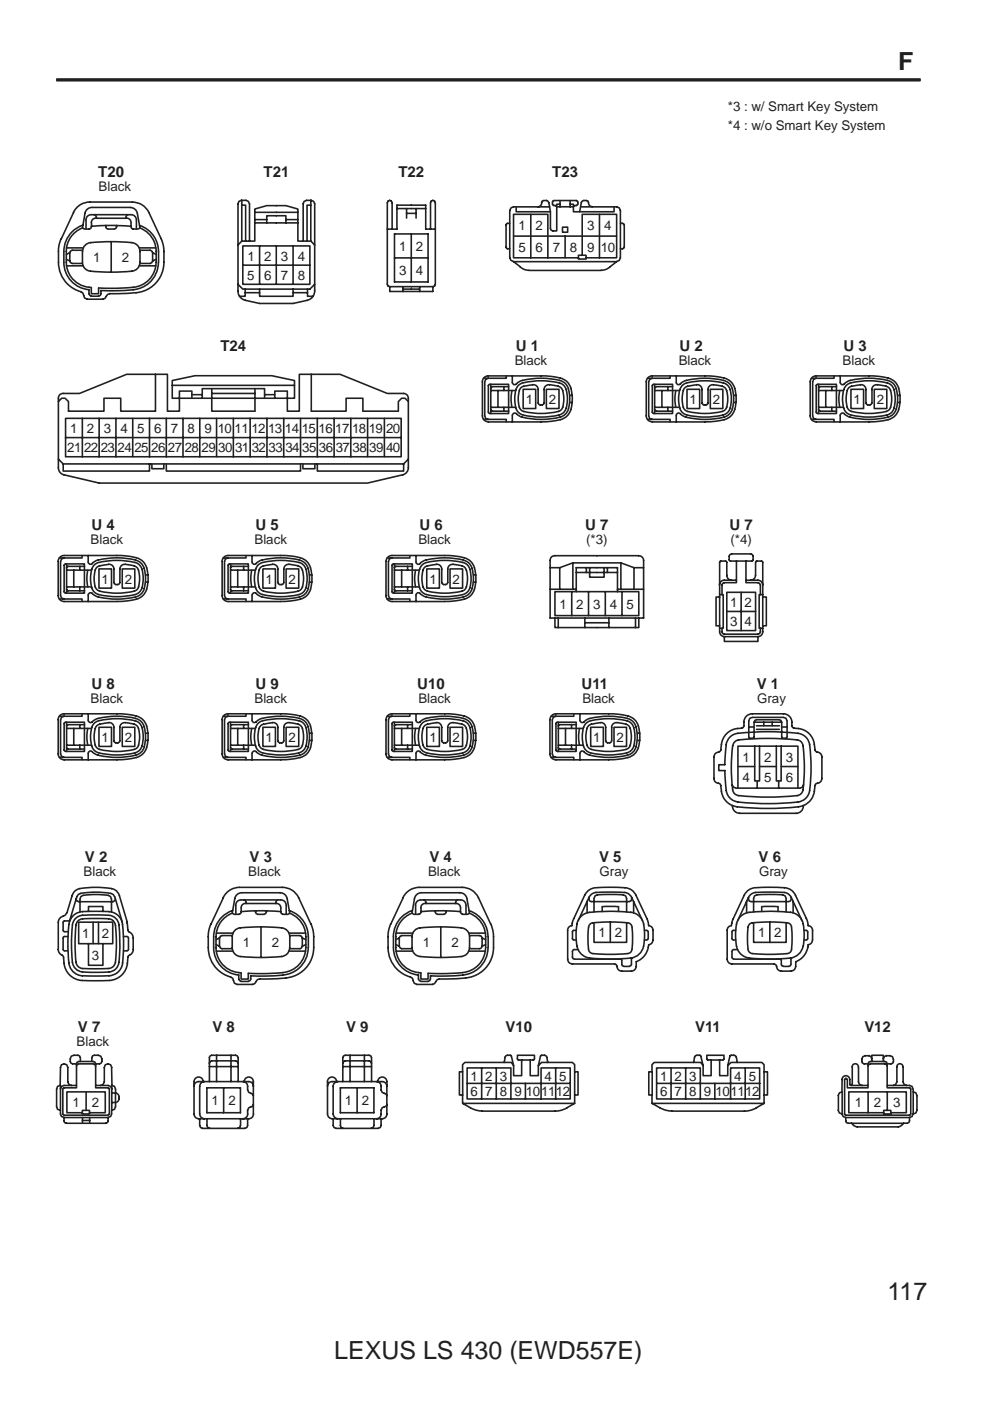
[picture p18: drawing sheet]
<svg xmlns="http://www.w3.org/2000/svg" width="210mm" height="297mm" viewBox="0 0 210 297" stroke-linecap="round" stroke-linejoin="round" font-family="sans-serif">
<defs><g id="words">
<g font-size="5.3" fill="#231f20">
<text x="190.4" y="14.9">F</text>
<text x="188.2" y="275.7">117</text>
<text x="70.9" y="288.2">LEXUS LS 430 (EWD557E)</text>
</g>
<g font-size="3.2" fill="#231f20">
<text x="20.8" y="37.5">T20</text>
<text x="55.9" y="37.5">T21</text>
<text x="84.5" y="37.5">T22</text>
<text x="117.1" y="37.5">T23</text>
<text x="46.7" y="74.4">T24</text>
<text x="109.3" y="74.4">U 1</text>
<text x="144.1" y="74.4">U 2</text>
<text x="178.9" y="74.4">U 3</text>
<text x="19.4" y="112.4">U 4</text>
<text x="54.2" y="112.4">U 5</text>
<text x="88.9" y="112.4">U 6</text>
<text x="124.1" y="112.4">U 7</text>
<text x="154.7" y="112.4">U 7</text>
<text x="19.4" y="146">U 8</text>
<text x="54.2" y="146">U 9</text>
<text x="88.5" y="146">U10</text>
<text x="123.3" y="146">U11</text>
<text x="160.4" y="146">V 1</text>
<text x="18" y="182.8">V 2</text>
<text x="52.9" y="182.8">V 3</text>
<text x="91" y="182.8">V 4</text>
<text x="127" y="182.8">V 5</text>
<text x="160.8" y="182.8">V 6</text>
<text x="16.5" y="218.7">V 7</text>
<text x="45.1" y="218.7">V 8</text>
<text x="73.4" y="218.7">V 9</text>
<text x="107.2" y="218.7">V10</text>
<text x="147.4" y="218.7">V11</text>
<text x="183.3" y="218.7">V12</text>
</g>
<g font-size="2.8" fill="#231f20">
<text x="154.3" y="23.6">*3 : w/ Smart Key System</text>
<text x="154.3" y="27.5">*4 : w/o Smart Key System</text>
<text x="20.9" y="40.5">Black</text>
<text x="84.6" y="53.2">1</text>
<text x="88.2" y="53.2">2</text>
<text x="109.9" y="48.8">1</text>
<text x="109.9" y="53.4">5</text>
<text x="113.6" y="48.8">2</text>
<text x="113.6" y="53.4">6</text>
<text x="117.2" y="53.4">7</text>
<text x="120.8" y="53.4">8</text>
<text x="124.5" y="48.8">3</text>
<text x="124.5" y="53.4">9 10</text>
<text x="128.1" y="48.8">4</text>
<text x="19.7" y="55.6">1</text>
<text x="25.8" y="55.6">2</text>
<text x="52.4" y="59.3">5</text>
<text x="52.4" y="55.3">1</text>
<text x="56" y="59.3">6</text>
<text x="56" y="55.3">2</text>
<text x="59.6" y="59.3">7</text>
<text x="59.6" y="55.3">3</text>
<text x="63.1" y="59.3">8</text>
<text x="63.1" y="55.3">4</text>
<text x="84.6" y="58.3">3</text>
<text x="88.2" y="58.3">4</text>
<text x="109.1" y="77.4">Black</text>
<text x="143.9" y="77.4">Black</text>
<text x="178.7" y="77.4">Black</text>
<text x="111.5" y="85.7">1</text>
<text x="116.4" y="85.7">2</text>
<text x="146.2" y="85.7">1</text>
<text x="151.1" y="85.7">2</text>
<text x="181" y="85.7">1</text>
<text x="185.9" y="85.7">2</text>
<text x="14.3" y="95.9">21</text>
<text x="14.9" y="91.8">1</text>
<text x="17.8" y="95.9">22</text>
<text x="18.4" y="91.8">2</text>
<text x="21.4" y="95.9">23</text>
<text x="22" y="91.8">3</text>
<text x="24.9" y="95.9">24</text>
<text x="25.5" y="91.8">4</text>
<text x="28.5" y="95.9">25</text>
<text x="29.1" y="91.8">5</text>
<text x="32" y="95.9">26</text>
<text x="32.7" y="91.8">6</text>
<text x="35.6" y="95.9">27</text>
<text x="36.2" y="91.8">7</text>
<text x="39.2" y="95.9">28</text>
<text x="39.8" y="91.8">8</text>
<text x="42.7" y="95.9">29</text>
<text x="43.3" y="91.8">9</text>
<text x="46.2" y="91.8">10</text>
<text x="46.3" y="95.9">30</text>
<text x="49.7" y="91.8">11</text>
<text x="49.8" y="95.9">31</text>
<text x="53.3" y="91.8">12</text>
<text x="53.4" y="95.9">32</text>
<text x="56.9" y="91.8">13</text>
<text x="57" y="95.9">33</text>
<text x="60.4" y="91.8">14</text>
<text x="60.5" y="95.9">34</text>
<text x="64" y="91.8">15</text>
<text x="64.1" y="95.9">35</text>
<text x="67.5" y="91.8">16</text>
<text x="67.6" y="95.9">36</text>
<text x="71.1" y="91.8">17</text>
<text x="71.2" y="95.9">37</text>
<text x="74.6" y="91.8">18</text>
<text x="74.7" y="95.9">38</text>
<text x="78.2" y="91.8">19</text>
<text x="78.3" y="95.9">39</text>
<text x="81.9" y="95.9">40</text>
<text x="81.9" y="91.8">20</text>
<text x="19.2" y="115.4">Black</text>
<text x="54" y="115.4">Black</text>
<text x="88.7" y="115.4">Black</text>
<text x="124.3" y="115.4">(*3)</text>
<text x="154.9" y="115.4">(*4)</text>
<text x="21.5" y="123.8">1</text>
<text x="26.4" y="123.8">2</text>
<text x="56.3" y="123.8">1</text>
<text x="61.2" y="123.8">2</text>
<text x="91" y="123.8">1</text>
<text x="96" y="123.8">2</text>
<text x="118.6" y="129.1">1</text>
<text x="122.2" y="129.1">2</text>
<text x="125.7" y="129.1">3</text>
<text x="129.3" y="129.1">4</text>
<text x="132.9" y="129.1">5</text>
<text x="154.8" y="128.7">1</text>
<text x="157.9" y="128.7">2</text>
<text x="154.8" y="132.8">3 4</text>
<text x="19.2" y="149">Black</text>
<text x="54" y="149">Black</text>
<text x="88.7" y="149">Black</text>
<text x="123.5" y="149">Black</text>
<text x="160.5" y="149">Gray</text>
<text x="21.5" y="157.3">1</text>
<text x="26.4" y="157.3">2</text>
<text x="56.3" y="157.3">1</text>
<text x="61.2" y="157.3">2</text>
<text x="91" y="157.3">1</text>
<text x="96" y="157.3">2</text>
<text x="125.8" y="157.3">1</text>
<text x="130.7" y="157.3">2</text>
<text x="157.4" y="161.5">1</text>
<text x="162" y="161.5">2</text>
<text x="166.6" y="161.5">3</text>
<text x="157.4" y="165.9">4</text>
<text x="162" y="165.9">5</text>
<text x="166.6" y="165.9">6</text>
<text x="17.7" y="185.8">Black</text>
<text x="52.6" y="185.8">Black</text>
<text x="90.8" y="185.8">Black</text>
<text x="127.1" y="185.8">Gray</text>
<text x="160.9" y="185.8">Gray</text>
<text x="17.4" y="198.9">1</text>
<text x="19.5" y="203.5">3</text>
<text x="21.6" y="198.9">2</text>
<text x="51.5" y="200.9">1</text>
<text x="57.6" y="200.9">2</text>
<text x="89.6" y="200.9">1</text>
<text x="95.7" y="200.9">2</text>
<text x="126.9" y="198.7">1 2</text>
<text x="160.7" y="198.7">1 2</text>
<text x="16.2" y="221.7">Black</text>
<text x="99.8" y="229.2">1</text>
<text x="99.8" y="232.5">6 7 8 9 101112</text>
<text x="102.9" y="229.2">2</text>
<text x="106" y="229.2">3</text>
<text x="115.5" y="229.2">4</text>
<text x="118.6" y="229.2">5</text>
<text x="139.9" y="229.2">1</text>
<text x="139.9" y="232.5">6 7 8 9 101112</text>
<text x="143" y="229.2">2</text>
<text x="146.1" y="229.2">3</text>
<text x="155.7" y="229.2">4</text>
<text x="158.8" y="229.2">5</text>
<text x="15.4" y="234.8">1</text>
<text x="19.5" y="234.8">2</text>
<text x="44.9" y="234.4">1</text>
<text x="48.4" y="234.4">2</text>
<text x="73.1" y="234.4">1</text>
<text x="76.7" y="234.4">2</text>
<text x="181.2" y="234.8">1</text>
<text x="185.3" y="234.8">2</text>
<text x="189.4" y="234.8">3</text>
</g>
</g></defs>
<g fill="#fff" stroke="#fff" stroke-width=".21">
<path d="M12 0v17.2z" fill-rule="evenodd"/>
<path d="M195.1 0v17.2z" fill-rule="evenodd"/>
<path d="M12 0h183.1z" fill-rule="evenodd"/>
</g>
<path d="M12 16.7h183.1v.5h-183.1z" fill-rule="evenodd" fill="#231f20" stroke="#231f20" stroke-width=".21"/>
<g fill="none" stroke="#231f20" stroke-width=".34">
<path d="M13 50.6l-.4 1.1-.2 1.6a8.6 8.6 0 0 0 1 5.7 6.5 6.5 0 0 0 3.7 2.8M14.1 55l.7 .3M14.1 52.6h3.5M14.1 56.4h3.5M14.8 55.3l.2 .4 .3 .2h2.2M14.8 53.6v1.7M14.8 53.6l-.7 .4M17.5 48.3a5.3 5.3 0 0 0-3.4 5 10 10 0 0 0 .2 3.9 5.4 5.4 0 0 0 5.1 3.8v1.3h1.5v-1.2h4a15.2 15.2 0 0 0 5.2-.7 5.3 5.3 0 0 0 3-4.8M17.5 53.1h-2.2l-.3 .1-.2 .4M17.6 47.7a5.9 5.9 0 0 0-4.1 5.6M19 42.8a3.8 3.8 0 0 0-3.4 2.2l-2.6 5.6M19.1 42.8h9"/>
<path d="M19.4 45.5l-.6 .2-.5 .7-.1 2.2M19.4 45.5h8.4a1.12 1.12 0 0 1 1.1 1.2v1.9M19.4 47.2v.9M19.5 44a1.5 1.5 0 0 0-1.5 1.2l-.5 3.1 .4 .3h1l.4-.2 .1-.3M19.5 44h8.1a1.5 1.5 0 0 1 1.5 1.2l.6 3.1-.4 .3h-1.1l-.3-.2-.1-1.2a.91 .91 0 0 0-1-1M20 45.5l.3 .1 .1 .3M20.4 45.9l.1 .4M22.4 47.8l.2 .6 .3 .2h1.3l.4-.2 .1-.6M23.6 51.2v6.5M26.8 45.9l-.1 .4M26.9 46.3h-6.6a.91 .91 0 0 0-.9 .9M27.2 45.5l-.3 .1-.1 .3"/>
<path d="M27.8 48l-4.2-.2-4.2 .2M27.9 51.4a1.9 1.9 0 0 1 1.8 1.9v2.3a2.02 2.02 0 0 1-2.4 2l-4.3 .1-3.8-.2M27.9 51.4l-4.9-.2a16 16 0 0 0-4.7 .5 1.86 1.86 0 0 0-.8 1.6v2.3a1.88 1.88 0 0 0 1.7 1.9M28.1 42.9a3.8 3.8 0 0 1 3.5 2.1l2.6 5.6M29.5 52.6h3.6M29.5 56.4h3.6M29.6 47.8a5.9 5.9 0 0 1 4 5.5 9.3 9.3 0 0 1-.7 5 6.2 6.2 0 0 1-5.8 3.2l-5.7 .1-.1 1-.4 .2h-1.5l-.5-.5v-.9a5.8 5.8 0 0 1-5.4-5.8v-2.3M29.7 48.3a5.3 5.3 0 0 1 3.4 5M29.7 53.1h2.1l.4 .1 .2 .4M32.4 55.3l-.2 .4-.4 .2h-2.1M32.4 53.6v1.7M32.4 53.6l.7 .4"/>
<path d="M33.1 55l-.7 .3M33.1 53.3v2.3M34.2 50.6l.5 2 .1 3a6.6 6.6 0 0 1-7.2 6.6l-3.6 .1a1.44 1.44 0 0 0-1.7 1l-.5 .1h-3.3l-.6-.2-.3-1.1-.4-.2M50.7 42.7l.5-.2h1l.5 .2 .2 .5v7.9h1.1v-6.8l2.6-.7h4l2.6 .7v6.8h1.1v-7.9l.2-.5 .5-.2h1l.5 .2 .2 .5v18.5a2.03 2.03 0 0 1-1.6 2l-3 .6h-7.1l-3-.6a1.98 1.98 0 0 1-1.5-2v-18.5zM51.3 43.5h.8v7.6M51.3 42.5v8.6M51.5 52.1h14.2v8.2h-14.2zM51.5 56.2h14.2M52.9 51.1h-1.6l-.8 .8M54 45h9.2M54 47.3h9.2M54 46.6h2.6"/>
<path d="M55 52.1v8.2M56.6 47.3v-1.6h4v1.6M58.6 52.1v8.2M60.6 46.6h2.6M62.1 52.1v8.2M64.3 51.1h1.6l.8 .8M65.9 43.5h-.8v7.6M65.9 42.5v8.6M82.1 48.6h2.1v-5.1h6.1v5.1h2M83.1 48.6v-5.6l-.1-.4-.4-.1-.3 .1-.2 .4v17.3l.2 .3 .3 .2M83.6 49.6h7.2v10.2h-7.2zM83.6 54.7h7.2"/>
<path d="M84.2 44.2h6.1M86.2 45.2h2M86.2 44.2v2M87.2 49.6v10.2M88.2 44.2v2M91.3 48.6v-5.6l.1-.4 .4-.1 .3 .1 .2 .4v17.3l-.2 .3-.3 .2M108.1 47.4v5.3M108.9 50.1h21.8M109.4 43.8v1.1h7.3M110.2 56.5a2.75 2.75 0 0 0 1.9 .8M110.3 56.5l-1.4-1h21.8l-1.3 1a2.74 2.74 0 0 1-1.9 .8M112.2 57.3h15.3"/>
<path d="M112.5 45.5v9.2M114.9 43a.81 .81 0 0 1-.9 .8M115.3 42.5l-.4 .1-.1 .4M115.3 42.5h.5M115.8 42.5l.5 .4M116.2 54.7v-9.3h-7.3v9.3h13.7M116.4 43l.3 1.9M116.5 43.9l-7.6-.1-.6 .3-.2 .5v2.8h-.5l-.3 .3v4.7l.3 .3h.5v2l.2 .5 .6 .2M118.7 43.3h-.7v.5h3.6v-.5h-.7M118.7 42.5v1.4M119.3 48.2h1.1v1h-1.1zM119.8 50.1v4.6"/>
<path d="M120.9 42.5v1.4M122.6 54.1h1.7v.8h-1.7zM123.1 43.9l7.6-.1 .6 .3 .2 .5v2.8l.8 .1 .1 .2-.1 4.7-.3 .3h-.5v2l-.2 .5-.6 .2M123.4 54.1v-8.7h7.3v9.3h-6.4M123.8 42.5l-.4 .1-.1 .3-.4 2h-1.3v-1.1l.1-.1 .7-.2v-.9h-5.2v.9l.7 .2 .1 .1v5.2l-1.1-.2-.2-.3v-3.6M123.8 42.5h.6M124.4 42.5l.3 .1a1.06 1.06 0 0 0 .9 1.2M127.1 45.5v9.2M130.2 43.8v1.1h-7.3M131.5 47.4v5.3M33 79.4v7.8h-7.4v-2.8h-3.6v2.8h-7.5v-2.1l-.7-.7h-.7l-.7 .7M50.5 60.3l1 1h14.2l1-1"/>
<path d="M52 61.3v1.5h-1.2M52 62.1h3M55 61.3v1.5h7.1v-1.5M62.1 62.1h3.1M65.2 61.3v1.5h1.2M66 79.4v7.8h7.4v-2.8h3.5v2.8h7.6v-2.1l.7-.7h.7l.7 .7M82.6 60.8v1h9.2v-1M82.6 60.8h9.2M85.4 60.8v1M85.4 61.3h3.6M89 60.8v1M107.3 79.7v.5h-4.8"/>
<path d="M108.6 79.7v1.4a.5 .5 0 0 0 .3 .4 .5 .5 0 0 0 .6-.1 5.4 5.4 0 0 1 3.5-1.1l2.3-.1a7.8 7.8 0 0 1 4.6 1.1 6.1 6.1 0 0 1 .7 4.9 2.8 2.8 0 0 1-3 2.5l-3.4 .2a10.1 10.1 0 0 1-4.4-.9 .67 .67 0 0 0-.9-.4l-.3 .5M142.1 79.7v.5h-4.8M143.4 79.7v1.4a.51 .51 0 0 0 .3 .4 .51 .51 0 0 0 .6-.1M176.8 79.7v.5h-4.8M178.1 79.7v1.4a.51 .51 0 0 0 .4 .4 .51 .51 0 0 0 .5-.1M184.2 79.7l2 .1 2.1 .4M184.2 79.7h-11.2a1.24 1.24 0 0 0-1.2 1.2v7.3a1.24 1.24 0 0 0 1.2 1.2M12.4 97.3l1 1.1M13.4 98.4v1.5h18.3v-1.5M13.4 98.4h72.2M13.9 88.7h71.2v8.1h-71.2zM13.9 92.8h71.2"/>
<path d="M17.5 88.7v8.1M21 88.7v8.1M24.6 88.7v8.1M28.1 88.7v8.1M31.7 88.7v8.1M32.2 98.4v1h2.5v-1M35.3 98.4v1.5h28.4v-1.5M35.3 88.7v8.1M36.5 81.7h25.9M38.8 88.7v8.1M40.7 84.4v-1.5h-2.7v1.5h6.9v2.8h9.2v-2.8h6.8v-1.5h-2.6v1.5M40.7 83.7h2.2"/>
<path d="M42.4 88.7v8.1M42.9 84.4v-2h13.2v2M44.9 82.4v2h9.2v-2M44.9 83.4h9.2M45.9 88.7v8.1M49.5 88.7v8.1M53 88.7v8.1M56.1 83.7h2.2M56.6 88.7v8.1M60.2 88.7v8.1M63.7 88.7v8.1M64.2 98.4v1h2.6v-1"/>
<path d="M67.3 98.4v1.5h18.3v-1.5M67.3 88.7v8.1M70.8 88.7v8.1M74.4 88.7v8.1M77.9 88.7v8.1M81.5 88.7v8.1M85.6 83.4l.7 .3 .3 .7v14.8M85.6 83.4h-3.5l-10-4h-8.6v7.8h-2.6v-2.8h1.5v-3.7l-4.8-1h-16.3l-4.8 1v3.7h1.5v2.8h-2.5v-7.8h-8.6l-10 4h-3.8l-.6 .5-.1 .5v14.8a1.5 1.5 0 0 0 1.1 1.5l7.5 1.7h56.9l7.5-1.7a1.55 1.55 0 0 0 1.2-1.5M86.6 97.3l-1 1.1M102.3 81v7.2a1.24 1.24 0 0 0 1.2 1.2M102.5 88.9h4.8v.5M103.5 80.2l-.5 .2-.2 .6v7.2l.2 .5 .5 .2"/>
<path d="M103.5 89.5h11.2M103.6 81.6l4.2-.1v6.2l-4.2-.1zM104.1 86.9l.3 .3h3.5M104.1 81.5v6.2M104.1 82.8h5.2M104.1 86.4h5.2M105.6 82.8v3.6M106.8 82v.8M106.8 86.4v.8M107.9 82h-3.5l-.3 .1v.2M108.6 82.8l-.2 1.8 .2 1.8M108.6 88.1v1.4"/>
<path d="M110.1 82.8l.3-.6a2.1 2.1 0 0 1 1.6-.5l.9-.1a1 1 0 0 1 1.2 1v2.8l.1 .3 .8 .1M110.1 82.8l-.2 1.1a4.8 4.8 0 0 0 .6 3l.6 .3M110.9 81.2a2.41 2.41 0 0 0-1.7 2.6 5.8 5.8 0 0 0 .6 3.5l1.1 .7M110.9 82.5h2.7v4.1h-2.7zM114.9 85.8l.3-.1 .2-.3v-2.8a1.03 1.03 0 0 1 1.1-1l1.9 .3a1.75 1.75 0 0 1 1.1 2v.3a3.5 3.5 0 0 1-.7 2.8l-.4 .2M115.8 82.5h2.7v4.1h-2.7zM118.4 87.2a15.9 15.9 0 0 1-7.3 0M118.6 81.2a2.42 2.42 0 0 1 1.7 2.6 4.4 4.4 0 0 1-1 3.8 14.1 14.1 0 0 1-8.4 .4M118.6 81.2a16.7 16.7 0 0 0-7.7 0M118.8 80.2l-3.3-.5h-12a1.24 1.24 0 0 0-1.2 1.2M118.8 80.2a3 3 0 0 1 2.2 2.1M118.8 89l-1.9 .3-2.2 .1"/>
<path d="M120.8 83.8h.5M120.8 85.3h.5M121 86.8a3 3 0 0 1-2.2 2.2M121 82.3a8.4 8.4 0 0 1 0 4.5M137.3 88.9h4.8v.5M138.3 89.4a1.25 1.25 0 0 1-1.3-1.2v-7.3a1.24 1.24 0 0 1 1.3-1.2l13.2 .1a4.9 4.9 0 0 1 4 1.8 7.3 7.3 0 0 1-.2 6.3 5.4 5.4 0 0 1-4.1 1.5h-1.7M138.3 80.2l-.6 .2-.2 .6v7.2l.2 .5 .6 .2M138.3 89.5h11.2M138.4 81.6l4.2-.1v6.2l-4.2-.1zM138.8 86.9l.3 .3h3.5M138.8 82.8h5.3M138.8 86.4h5.3"/>
<path d="M138.8 81.5v6.2M140.3 82.8v3.6M141.6 82v.8M141.6 86.4v.8M142.6 82h-3.5l-.2 .1-.1 .2M143.3 82.8l-.2 1.8 .2 1.8M144.1 82.6a6.4 6.4 0 0 0 .4 4.7l1.1 .7M144.2 81.4a5.2 5.2 0 0 1 3.6-1.1l2.2-.1a7.9 7.9 0 0 1 4.6 1.1 6.1 6.1 0 0 1 .8 4.9l-.1 .5M145.6 88a16.7 16.7 0 0 0 7.7 0M145.6 81.2a2.02 2.02 0 0 0-1.4 1.4M145.7 82.5h2.6v4.1h-2.6zM147.7 81.6l-.9 .1a2.09 2.09 0 0 0-1.6 .5 5 5 0 0 0 0 4.7 10.4 10.4 0 0 0 4.9 .8 7.3 7.3 0 0 0 3.6-.8l.4-.6"/>
<path d="M147.7 81.6a1.02 1.02 0 0 1 1.1 1v2.8l.2 .3 .7 .1M149.7 85.8l.3-.1 .1-.3v-2.8a1.03 1.03 0 0 1 1.1-1l1.9 .3a1.75 1.75 0 0 1 1.2 2v1l-.2 1.5M150.6 82.5h2.7v4.1h-2.7zM153.3 81.2a2.42 2.42 0 0 1 1.7 2.6 4.4 4.4 0 0 1-.9 3.8l-.8 .4M153.3 81.2a16.7 16.7 0 0 0-7.7 0M155.3 86.7a2.9 2.9 0 0 1-3 2l-3.4 .2a10.3 10.3 0 0 1-4.4-.9 .68 .68 0 0 0-.9-.4l-.2 .5v1.4M155.6 83.8h.5M155.6 85.3h.5M172 88.9h4.8v.5M173.1 80.2l-.6 .2-.2 .6v7.2l.2 .5 .6 .2M173.1 89.5h11.1M173.1 81.6l4.2-.1v6.2l-4.2-.1z"/>
<path d="M173.6 86.9l.3 .3h3.5M173.6 82.8h5.2M173.6 86.4h5.2M173.6 81.5v6.2M175.1 82.8v3.6M176.4 82v.8M176.4 86.4v.8M177.4 82h-3.5l-.3 .3M178.1 82.8l-.2 1.8 .2 1.8M179 81.4a5.2 5.2 0 0 1 3.5-1.1l2.3-.1a7.9 7.9 0 0 1 4.6 1.1 6.1 6.1 0 0 1 .7 4.9 2.85 2.85 0 0 1-3 2.5l-3.4 .2a10.3 10.3 0 0 1-4.4-.9 .67 .67 0 0 0-.9-.4l-.3 .5v1.4M180.4 82.5h2.7v4.1h-2.7zM180.6 81.9a1.55 1.55 0 0 0-1.1 1.6l-.1 .4a4.8 4.8 0 0 0 .6 3 10.4 10.4 0 0 0 4.9 .8 7.3 7.3 0 0 0 3.6-.8 5 5 0 0 0 0-4.7 5.1 5.1 0 0 0-3-.6 1 1 0 0 0-.6 1"/>
<path d="M182.5 81.6l-1.9 .3M182.5 81.6a1.02 1.02 0 0 1 1.1 1v2.8l.1 .3 .8 .1 .2-.1 .1-.3M184.9 82.6v2.8M185.4 82.5h2.6v4.1h-2.6zM188.1 81.2a2.42 2.42 0 0 1 1.7 2.6v.8a3.3 3.3 0 0 1-1.2 3.2 15.1 15.1 0 0 1-8.6 0 3.3 3.3 0 0 1-1.4-3.2 3.5 3.5 0 0 1 1.3-3.2 15.7 15.7 0 0 1 8.2-.2M188.3 80.2a3.4 3.4 0 0 1 2.5 3.5 5.4 5.4 0 0 1-1.4 4.7l-1.1 .6M188.3 89l-1.9 .3-2.2 .1M190.3 83.8h.5M190.3 85.3h.5M12.3 119.1v7.2a1.27 1.27 0 0 0 1.3 1.2h12.1l3.2-.4M13.6 118.3l-.5 .2-.3 .6v7.2l.3 .5 .5 .2M13.7 119.6h4.2v6.2l-4.2-.1z"/>
<path d="M14.1 119.6v6.2M17.4 117.8v.5h-4.8M18.7 117.8v1.4a.51 .51 0 0 0 .3 .4 .51 .51 0 0 0 .6-.1M20 119.8a5.4 5.4 0 0 1 3.5-.9 13.1 13.1 0 0 1 5.9 .7 4.7 4.7 0 0 1 .9 4.3 2.35 2.35 0 0 1-2.3 2.3 15.9 15.9 0 0 1-7.5-.3 3.3 3.3 0 0 1-1.3-3.2 4.4 4.4 0 0 1 .8-2.9zM21.1 120a1.55 1.55 0 0 0-1.1 1.6v.3a4.8 4.8 0 0 0 .6 3.1l.5 .3M23 119.7l-1.9 .3M23 119.6a1.02 1.02 0 0 1 1.2 1.1v2.8l.1 .3 .7 .1 .3-.1 .1-.3M24.8 117.8l2 .1 2.1 .3M24.8 117.8h-11.2a1.24 1.24 0 0 0-1.3 1.2M28.4 120a1.75 1.75 0 0 1 1.2 1.9v1.5l-.2 1M28.5 120l-1.9-.4a1.03 1.03 0 0 0-1.2 1.1M28.7 118.8a2.84 2.84 0 0 1 2.1 3 5.9 5.9 0 0 1-.9 4.1 8.1 8.1 0 0 1-4.5 1.1l-2.3-.1-2.3-.3"/>
<path d="M28.8 118.7a16 16 0 0 0-8.7 .3l-.5 .5M28.9 118.2a3.4 3.4 0 0 1 2.5 3.5v1.4l-.3 1.8M47.1 119.1v7.2a1.27 1.27 0 0 0 1.3 1.2h12l3.2-.5M48.4 118.3l-.6 .2-.2 .6v7.2l.2 .5 .6 .2M48.4 119.6h4.3v6.2l-4.3-.1zM48.9 119.6v6.2M52.2 117.8v.5h-4.9M53.4 117.8v1.4a.5 .5 0 0 0 .4 .4 .5 .5 0 0 0 .5-.1l.6-.5 .7-.3M55.7 119.3a2.45 2.45 0 0 0-1.7 2.6 5.8 5.8 0 0 0 .6 3.5l1.1 .7M55.7 119.3a15.8 15.8 0 0 1 8.2 .1 2.96 2.96 0 0 1 1.2 2.9 4.2 4.2 0 0 1-1 3.4 14.1 14.1 0 0 1-8.4 .4M55.9 120a1.55 1.55 0 0 0-1.1 1.6l-.1 1.4 .2 1.4M55.9 120l1.9-.3a1 1 0 0 1 1.1 1v2.8l.1 .3 .3 .1h.5"/>
<path d="M61.3 119.7a1 1 0 0 0-1.1 1M61.3 119.6l1.9 .4M63.2 120a1.75 1.75 0 0 1 1.1 1.9l.1 1.1-.3 1.4M63.5 118.8a2.84 2.84 0 0 1 2.1 3 5.9 5.9 0 0 1-.9 4.1 8.1 8.1 0 0 1-4.6 1.1l-2.3-.1-2.2-.3M63.5 118.7l-1.7-.3-2.2-.1-2.3 .1-1.7 .3M63.6 118.2l-3.3-.4h-12a1.24 1.24 0 0 0-1.2 1.2M63.6 118.2a3.4 3.4 0 0 1 2.5 3.5v1.4l-.3 1.8M81.8 119.1v7.2a1.27 1.27 0 0 0 1.3 1.2l13.4-.1a4.8 4.8 0 0 0 3.8-1.8l.3-.7M81.8 119a1.25 1.25 0 0 1 1.3-1.2l13.2 .1a4.9 4.9 0 0 1 4 1.8 7.9 7.9 0 0 1 .3 5.2M83.1 118.3l-.5 .2-.2 .6v7.2l.2 .5 .5 .2M83.2 119.6h4.2v6.2l-4.2-.1zM83.6 119.6v6.2"/>
<path d="M86.9 117.8v.5h-4.8M88.2 117.8v1.4a.51 .51 0 0 0 .3 .4 .51 .51 0 0 0 .6-.1M90.4 119.3a2.01 2.01 0 0 0-1.4 1.4M90.5 119.3a15.8 15.8 0 0 1 8.2 .1 2.96 2.96 0 0 1 1.2 2.9 4.2 4.2 0 0 1-1 3.4 14.1 14.1 0 0 1-8.5 .4M90.6 120a1.55 1.55 0 0 0-1.1 1.6v.3a4.8 4.8 0 0 0 .6 3.1l.5 .3M92.5 119.7l-1.9 .3M92.5 119.6a1.02 1.02 0 0 1 1.2 1.1v2.8l.4 .4h.4l.3-.1 .1-.3v-2.8M98 120a1.75 1.75 0 0 1 1.1 1.9v1.1l-.2 1.4M98 120l-1.9-.4a1.03 1.03 0 0 0-1.2 1.1M98.3 118.8a2.84 2.84 0 0 1 2 3l.1 1.3-.3 1.6M98.3 118.7a15.8 15.8 0 0 0-8.7 .3l-.5 .5M121.5 119.3v5.6"/>
<path d="M121.5 119.3h10.1M121.5 119.3l-2.8 1.1M131.6 119.3v5.6M131.6 119.3l2.8 1.1M156.1 119h2.1M12.6 127h4.8v.5M14.1 125l.3 .3h3.5M14.1 120.9h5.3M14.1 124.4h5.3M15.6 120.9v3.5M16.9 120.1v.8M16.9 124.4v.9"/>
<path d="M17.9 120.1h-3.5h-.2l-.1 .3M18.6 120.9l-.2 1.8 .2 1.7M20.8 126.6l-1-.5a.67 .67 0 0 0-.8-.4l-.3 .5v1.3M21 120.6h2.6v4.1h-2.6zM25.4 120.7v2.8M25.9 120.6h2.7v4.1h-2.7zM29.4 124.4l-.3 .6a10.3 10.3 0 0 1-5.5 .7l-2.5-.4M30.9 121.9h.5M30.9 123.4h.5M31.1 124.9a3 3 0 0 1-2.2 2.2M47.3 127h4.9v.5M48.9 125l.3 .3h3.5"/>
<path d="M48.9 120.9h5.3M48.9 124.4h5.3M50.4 120.9v3.5M51.7 120.1v.8M51.7 124.4v.9M52.7 120.1h-3.5h-.3v.3M53.4 120.9l-.2 1.8 .2 1.7M53.4 126.2v1.3M53.5 126.2a.5 .5 0 0 1 .3-.5 .5 .5 0 0 1 .5 .1l.6 .5 .7 .3M54.9 124.4a1.3 1.3 0 0 0 1 .9M55.7 120.6h2.7v4.1h-2.7zM60.2 120.7v2.8l-.1 .3-.4 .1"/>
<path d="M60.7 120.6h2.6v4.1h-2.6zM64.1 124.4l-.3 .6a10.3 10.3 0 0 1-5.5 .7l-2.4-.4M65.6 121.9h.5M65.6 123.4h.5M65.8 124.9a3 3 0 0 1-2.2 2.2M82.1 127h4.8v.5M83.6 125l.3 .3h3.5M83.6 120.9h5.3M83.6 124.4h5.3M85.2 120.9v3.5M86.4 120.1v.8M86.4 124.4v.9"/>
<path d="M87.4 120.1h-3.5h-.2l-.1 .3M88.1 120.9l-.2 1.8 .2 1.7M89 120.7a6.4 6.4 0 0 0 .4 4.7l1.1 .7M90.3 126.6l-1-.5a.67 .67 0 0 0-.8-.4l-.3 .5v1.3M90.5 120.6h2.7v4.1h-2.7zM95.4 120.6h2.7v4.1h-2.7zM98.9 124.4l-.3 .6a10.3 10.3 0 0 1-5.5 .7l-2.5-.4M100.1 124.7a2.89 2.89 0 0 1-3 2.1l-3.4 .2-3.4-.4M100.4 121.9h.5M100.4 123.4h.5M116.6 120.4h2.1v4.5M116.6 124.9h5.6"/>
<path d="M117.7 125.4h17.7v5.1h-17.7zM117.7 131h18.8v-12.2a1.02 1.02 0 0 0-1.1-1h-17.7l-.6 .1-.3 .4-.2 .5v12.2h1.1v2.1h17.7v-2.1M118.4 131v2.1M121.2 125.4v5.1M122.2 125.4v-5h8.7v5M122.2 121.4h8.7M124 132h5.1M124 131v2.1M124.3 120.4v1M124.8 125.4v5.1M125 120.4v2h3.1v-2M128.3 125.4v5.1"/>
<path d="M128.8 120.4v1M129.1 131v2.1M130.9 124.9h5.6M131.9 125.4v5.1M134.7 131v2.1M136.5 120.4h-2.1v4.5M152.6 126.1h.7v7.1h-.7M152.6 126.6v6.1M153.1 133.2l.1 1.1 .4 .2h7.1l.4-.2 .1-.3v-.8M153.6 135v1h7.1v-1M153.6 135h7.1M154.1 125.6h6.1v8.1h-6.1z"/>
<path d="M154.1 122v-2.8l-.3-.2h-1.2v7.6h-.8v6.1h.8l.1 1.8 .4 .3 .5 .2M154.1 122l.3 .7 .7 .3M154.1 129.6h6.1M155.1 123h1v-4h-1.2l-.3-.3v-.8l.1-.3 .4-.2h4.1l.3 .2 .2 .3-.1 1-1.4 .1v4h2.5M155.1 123h-1.5a1.02 1.02 0 0 0-1.1 1M156.1 123v.5h-2.5l-.4 .2-.1 2.4M157.1 125.6v8.1M158.2 123v.5h2.5l.4 .2 .1 .3v2.1M159.2 123a1.05 1.05 0 0 0 1-1l.1-3h1.3l.1 7.6h.8v6.1h-.8l-.1 1.8-.4 .3-.5 .2M160.7 123l.7 .3 .3 .7M161.7 126.1h-.7v7.1h.7M161.7 126.6v6.1"/>
<path d="M13.6 151.9l-.5 .2-.3 .5v7.2l.3 .6 .5 .2M13.7 153.2l4.2-.1v6.2l-4.2-.1zM14.1 158.5l.3 .3h3.5M14.1 153.1v6.2M14.1 154.4h5.3M14.1 158h5.3M15.6 154.4v3.6M16.9 153.6v.8M16.9 158v.8M17.4 151.3v.6h-4.8M17.9 153.6h-3.5l-.2 .1-.1 .2M18.6 154.4l-.2 1.8 .2 1.8"/>
<path d="M18.7 151.3v1.4a.5 .5 0 0 0 .3 .5 .5 .5 0 0 0 .6-.2 5.4 5.4 0 0 1 3.5-1.1h2.8l2.9 .4M20.2 154.4l-.2 1.1a4.8 4.8 0 0 0 .6 3.1l.5 .3M21 154.2h2.6v4.1h-2.6zM21.1 153.5l-.6 .4-.3 .5M23 153.2l-1.9 .4M23 153.2a1.02 1.02 0 0 1 1.2 1v2.9l.1 .3 .7 .1 .3-.1 .1-.3M24.8 151.3l2 .1 2.1 .4M24.8 151.3h-11.2a1.23 1.23 0 0 0-1.3 1.3v7.2a1.27 1.27 0 0 0 1.3 1.3h12.1l3.2-.5M25.4 154.2v2.9M25.9 154.2h2.7v4.1h-2.7zM26.5 153.2a1 1 0 0 0-1.1 1M26.6 153.2l1.8 .3a1.75 1.75 0 0 1 1.2 2v1.4l-.2 1.1"/>
<path d="M28.7 152.3a2.43 2.43 0 0 1 1.9 1.8M28.9 151.8a3.4 3.4 0 0 1 2.5 3.5v1.4l-.3 1.8M29.4 158l-.3 .6a10.3 10.3 0 0 1-5.5 .7l-2.5-.4M30.1 158.2a2.21 2.21 0 0 1-2.1 1.6 15.9 15.9 0 0 1-7.5-.3 3.3 3.3 0 0 1-1.3-3.3 3.4 3.4 0 0 1 1.2-3.2 15.2 15.2 0 0 1 8.7 0 2.96 2.96 0 0 1 1.3 2.8l-.3 2.4M30.6 154.1a7.3 7.3 0 0 1-.4 5 4.8 4.8 0 0 1-3.7 1.4l-2.3 .1a10.1 10.1 0 0 1-4.4-1 .67 .67 0 0 0-.8-.3l-.3 .4v1.4M30.9 155.5h.5M30.9 157h.5M31.1 158.5a3 3 0 0 1-2.2 2.1M47.1 152.6v7.2a1.27 1.27 0 0 0 1.3 1.3h12l3.2-.5M48.4 151.9l-.6 .2-.2 .5v7.2l.2 .6 .6 .2M48.4 153.2l4.3-.1v6.2l-4.3-.1zM48.9 158.5l.3 .3h3.5"/>
<path d="M48.9 153.1v6.2M48.9 154.4h5.3M48.9 158h5.3M50.4 154.4v3.6M51.7 153.6v.8M51.7 158v.8M52.2 151.3v.6h-4.9M52.7 153.6h-3.5l-.3 .1v.2M53.4 154.4l-.2 1.8 .2 1.8M53.4 151.3v1.4a.51 .51 0 0 0 .4 .5 .51 .51 0 0 0 .5-.2 5.4 5.4 0 0 1 3.5-1.1h2.3a7.8 7.8 0 0 1 4.6 1.1l.6 1.1M53.4 159.7v1.4M54.9 154.4l-.2 1.8 .2 1.8"/>
<path d="M54.9 158a1.3 1.3 0 0 0 1 .9M55.7 152.8a2.45 2.45 0 0 0-1.7 2.6 5.8 5.8 0 0 0 .6 3.6l1.1 .6M55.7 152.8a15.8 15.8 0 0 1 8.2 .2 2.96 2.96 0 0 1 1.2 2.8l-.2 2.4M55.7 154.2h2.7v4.1h-2.7zM57.8 153.2l-1 .2a2.19 2.19 0 0 0-1.5 .5l-.4 .5M57.8 153.2a1.02 1.02 0 0 1 1.1 1v2.9l.1 .3 .3 .1h.5M60.2 154.2v2.9l-.1 .3-.4 .1M60.7 154.2h2.6v4.1h-2.6zM61.3 153.2a1 1 0 0 0-1.1 1M61.3 153.2l1.9 .3a1.75 1.75 0 0 1 1.1 2v1.4l-.2 1.1M63.6 151.8l-3.3-.5h-12a1.24 1.24 0 0 0-1.2 1.3M63.6 151.8a3.4 3.4 0 0 1 2.5 3.5v1.4l-.3 1.8"/>
<path d="M64.1 158l-.3 .6a10.3 10.3 0 0 1-5.5 .7l-2.4-.4M64.9 158.2a2.21 2.21 0 0 1-2.2 1.6 16.7 16.7 0 0 1-7-.2M65.3 154.1a7.3 7.3 0 0 1-.3 5 4.8 4.8 0 0 1-3.7 1.4l-2.3 .1a10.1 10.1 0 0 1-4.4-1 .67 .67 0 0 0-.9-.3l-.2 .4M65.6 155.5h.5M65.6 157h.5M65.8 158.5a3 3 0 0 1-2.2 2.1M83.1 151.9l-.5 .2-.2 .5v7.2l.2 .6 .5 .2M83.2 153.2l4.2-.1v6.2l-4.2-.1zM83.6 158.5l.3 .3h3.5M83.6 153.1v6.2M83.6 154.4h5.3M83.6 158h5.3"/>
<path d="M85.2 154.4v3.6M86.4 153.6v.8M86.4 158v.8M86.9 151.3v.6h-4.8M87.4 153.6h-3.5l-.2 .1-.1 .2M88.1 154.4l-.2 1.8 .2 1.8M88.2 151.3v1.4a.51 .51 0 0 0 .3 .5 .51 .51 0 0 0 .6-.2M89 154.2a6.4 6.4 0 0 0 .4 4.8l1.1 .6M89.1 153a5.2 5.2 0 0 1 3.5-1.1h2.3a7.9 7.9 0 0 1 4.6 1.1l.6 1.1M89.7 154.4l-.2 1.1a4.8 4.8 0 0 0 .6 3.1l.5 .3M90.4 159.6a16.7 16.7 0 0 0 7.7 0M90.4 152.8a2.02 2.02 0 0 0-1.4 1.4"/>
<path d="M90.5 152.8a15.8 15.8 0 0 1 8.2 .2 2.96 2.96 0 0 1 1.2 2.8l-.3 2.4M90.5 154.2h2.7v4.1h-2.7zM92.5 153.2l-.9 .2a2.19 2.19 0 0 0-1.6 .5l-.3 .5M92.5 153.2a1.02 1.02 0 0 1 1.2 1v2.9l.4 .4h.4l.3-.1 .1-.3v-2.9M95.4 154.2h2.7v4.1h-2.7zM96.1 153.2l2.1 .4 .4 .3 .3 .5M96.1 153.2a1 1 0 0 0-1.2 1M98.9 154.5l.2 1.7-.2 1.8M98.9 158l-.3 .6a10.3 10.3 0 0 1-5.5 .7l-2.5-.4M99.6 158.2a2.04 2.04 0 0 1-1.5 1.4M100.1 154.1a7.9 7.9 0 0 1 0 4.2M100.1 158.3a2.89 2.89 0 0 1-3 2l-3.4 .3a10.3 10.3 0 0 1-4.4-1 .67 .67 0 0 0-.8-.3l-.3 .4v1.4"/>
<path d="M100.4 155.5h.5M100.4 157h.5M100.6 158.5a7.5 7.5 0 0 0-.5-5.6 5.6 5.6 0 0 0-4.2-1.5l-12.8-.1a1.24 1.24 0 0 0-1.3 1.3v7.2a1.25 1.25 0 0 0 1.3 1.3h11.2l2.2-.1a4.7 4.7 0 0 0 3.8-1.8l.3-.7M117.9 151.9l-.6 .2-.2 .5v7.2l.2 .6 .6 .2M117.9 153.2l4.3-.1v6.2l-4.3-.1zM118.4 158.5l.3 .3h3.5M118.4 153.1v6.2M118.4 154.4h5.3M118.4 158h5.3M119.9 154.4v3.6M121.2 153.6v.8M121.2 158v.8"/>
<path d="M121.7 151.3v.6h-4.8M122.2 153.6h-3.5l-.2 .1-.1 .2M122.9 154.4l-.2 1.8 .2 1.8M123 151.3v1.4a.51 .51 0 0 0 .3 .5 .51 .51 0 0 0 .5-.2 5.2 5.2 0 0 1 3.5-1.1h2.9l2.8 .4M124.5 154.4l-.2 1.1a4.8 4.8 0 0 0 .5 3.1l.6 .3M125.2 154.2h2.7v4.1h-2.7zM125.4 153.5l-.6 .4-.3 .5M127.3 153.2l-1.9 .4M127.3 153.2a1.02 1.02 0 0 1 1.1 1v2.9l.1 .3 .8 .1 .3-.1 .1-.3M129 151.3l2 .1 2.1 .4M129.1 151.3h-11.2a1.26 1.26 0 0 0-1.3 1.3v7.2a1.27 1.27 0 0 0 1.3 1.3h12l3.2-.5M129.7 154.2v2.9"/>
<path d="M130.2 154.2h2.6v4.1h-2.6zM130.8 153.2a1 1 0 0 0-1.1 1M130.8 153.2l1.9 .3M132.7 153.5a1.75 1.75 0 0 1 1.1 2v1.4l-.2 1.1M133 152.3a2.43 2.43 0 0 1 1.8 1.8M133.1 151.8a3.4 3.4 0 0 1 2.5 3.5v1.4l-.2 1.8M133.7 158l-.4 .6a10.3 10.3 0 0 1-5.5 .7l-2.4-.4M134.4 158.2a5.9 5.9 0 0 0-.6-4.9l-.2-.1a14.3 14.3 0 0 0-8.4-.4 2.43 2.43 0 0 0-1.7 2.6 5.8 5.8 0 0 0 .6 3.6 4.4 4.4 0 0 0 3 1 16.7 16.7 0 0 0 5.8-.4M134.4 158.2a2.04 2.04 0 0 1-1.5 1.4M134.8 154.1a7.3 7.3 0 0 1-.3 5 4.8 4.8 0 0 1-3.7 1.4l-2.3 .1a10.3 10.3 0 0 1-4.4-1 .67 .67 0 0 0-.9-.3l-.2 .4v1.4M135.1 155.5h.5M135.1 157h.5"/>
<path d="M135.4 158.5a3 3 0 0 1-2.3 2.1M157.7 153.1a1.78 1.78 0 0 1 1.8-1.8h6.6a1.92 1.92 0 0 1 1.8 2.6 1.13 1.13 0 0 0 1.4 .6 4.1 4.1 0 0 1 3.5 4.5l.5 .5M157.7 153.1v.8a1.16 1.16 0 0 1-1.4 .6 4.2 4.2 0 0 0-3.5 4.5l-.1 .3a1.4 1.4 0 0 0-1.3 1.1M158.8 152.9v3.5l.8 .1 .3-.2v-3.2h5.8v3.2l.3 .2M158.8 152.8l.2-.5 .5-.2h6.6l.6 .2 .2 .6v3.4l-.3 .2h-.6M158.8 154.1h1.1M159.9 153.1l.2-.4 .3-.1h4.8l.4 .1 .1 .4M160 158.2v7.4h1v-7.4M160.4 153.9h4.8M160.4 154.6h4.8M161.9 153.1v.8M163.7 153.1v.8"/>
<path d="M164.6 158.2v7.4h1v-7.4M165.7 154.1h1.2M169 156.9a55.4 55.4 0 0 0-12.8 .1 1.41 1.41 0 0 0-.8 1.1M169 156.9l.9 .4a4.1 4.1 0 0 1 .6 2.8v3.4l-.2 3.3a1.74 1.74 0 0 1-2 2 56.4 56.4 0 0 1-12-.2l-.6-.3a1.94 1.94 0 0 1-.4-1.5l-.2-4.2 .2-4.5M171.7 157.9a33.5 33.5 0 0 1-.3 10.5 2.81 2.81 0 0 1-2.2 1.6M171.7 157.9a2.97 2.97 0 0 0-3.3-2.5 51.7 51.7 0 0 0-12.7 .3 3 3 0 0 0-1.8 3l-.2 3.4h-1.3v1.3h1.3l.1 2.1a4.9 4.9 0 0 0 1.3 4l1.3 .5M173.3 159.5a1.02 1.02 0 0 1 1 1v4.6M12.6 160.6h4.8v.5M47.3 160.6h4.9v.5M82.1 160.6h4.8v.5M116.9 160.6h4.8v.5M151.4 160.5v4.5l.1 .6 .4 .3a1.12 1.12 0 0 1 1 1.4 3.8 3.8 0 0 0 2.4 3.5"/>
<path d="M155.2 166.4l.3 .5 .5 .2h13.6l.5-.2 .3-.5M155.3 170.8l1 .3M155.3 170.8a1.52 1.52 0 0 0 1.5 1.6h12a1.52 1.52 0 0 0 1.5-1.5M156.4 170a58.7 58.7 0 0 0 12.8 0M156.5 167.1v-8.9h12.7v8.9M156.5 162.5h3.5M160.5 165.6v1.5M161 162.5h3.6M165.1 165.6v1.5M165.6 162.5h3.6M170.3 170.8l-.5 .2a57.3 57.3 0 0 1-13.5 .1M170.3 170.8v.1"/>
<path d="M172.7 167.7a3.8 3.8 0 0 1-2.4 3.1M174.2 165v.1a.96 .96 0 0 1-.9 1 1.07 1.07 0 0 0-.6 1.2v.5M14.2 193.5l-.3 .5-1.2 .6-.3 .7-.1 6a1.35 1.35 0 0 0 .9 1.2M14.4 198.6h-.7l-.3 .3v2.4l.3 .3h.7M14.6 196l-.2 4.7a16.4 16.4 0 0 0 .5 4.5 3.4 3.4 0 0 0 3.5 1.7h2.8a5.8 5.8 0 0 0 3.7-.7l.6-.7 .5-1.4M15.3 189.9l-1.1 3.6M15.4 196.1l-.2 4 .2 4M16.2 190.5v.5l.5 .2M16.5 195.3l.3-.2a10.1 10.1 0 0 1 4-.4l1.7 .1a1.77 1.77 0 0 1 2 2l.2 3.9a9.2 9.2 0 0 1-.6 4.1l-.4 .4-.7 .1-2.7 .1a9.5 9.5 0 0 1-3.5-.3l-.4-.4a11.6 11.6 0 0 1-.5-4.6v-.7a10.7 10.7 0 0 1 .5-4zM16.7 191.2h7.3M16.7 195.5h7.2v4.6h-7.2zM17 193.4v-2.8a1.42 1.42 0 0 1 1.7-.9h3.2a1.4 1.4 0 0 1 1.7 .9v2.8"/>
<path d="M17.1 189.4l2.7-.2a12.2 12.2 0 0 1 4.2 .5l.3 .4M17.1 189.4l-.5 .3-.3 .4-1.5 5.1-1.1 .1-.3 .3 .1 1.8 1 .1M17.5 193.3a3.1 3.1 0 0 0-2.9 2.7M17.5 194.1a2.32 2.32 0 0 0-2.1 2M17.5 194.1h5.6M18.8 193.2v-1h3v1M19.7 195.5v4.6M20.9 195.5v4.6M23.1 194.1a2.27 2.27 0 0 1 2.1 2M23.1 193.3a3.1 3.1 0 0 1 2.9 3.4l.2 3.9-.2 3.6M23.1 193.3h-5.6M23.7 188.4l.7 .3 .8 .8 1.8 5.9"/>
<path d="M23.7 188.4l-4-.3a8.3 8.3 0 0 0-3.6 .7l-.4 .4-.4 .7M24.3 190.1l1.6 5.5M24.4 190.5v.5l-.4 .2M25.2 196.1l.2 4-.2 3.9M26.2 198.6h.7l.3 .3v2.4l-.3 .3h-.7M26.9 195.4l.2 1.8 .3 .4M27.4 197.6l.5 .3 .3 .7v2.7M45.8 197.8h3.6M46.5 198.9v1.7M46.5 198.9l-.7 .3M49.2 193.6a5.4 5.4 0 0 0-3.4 5 10 10 0 0 0 .3 3.9 5.4 5.4 0 0 0 5 3.8v1.3h1.5v-1.2h4.1a14.6 14.6 0 0 0 5.2-.7 5.3 5.3 0 0 0 2.9-4.8M49.2 198.4h-2.1l-.4 .1-.2 .4"/>
<path d="M49.3 193a5.9 5.9 0 0 0-4 5.6v2.3a5.8 5.8 0 0 0 5.3 5.8v.9l.2 .3 .3 .2h1.5l.4-.2 .2-1h3.2l3.6-.2M49.7 197.3a4.3 4.3 0 0 1 3.1-.7l3.8-.1a9.9 9.9 0 0 1 4.1 .6l.5 .5 .2 .7v2.6a2.01 2.01 0 0 1-2.3 2l-3.8 .1-3.7-.1a2.01 2.01 0 0 1-2.4-2l.1-2.8zM50.8 188.1a3.7 3.7 0 0 0-3.4 2.2l-2.8 5.9-.4 1.2-.1 1.2a8.6 8.6 0 0 0 1 5.7 6.5 6.5 0 0 0 3.8 2.8M50.8 188.1h9.1a3.8 3.8 0 0 1 3.4 2.2l2.6 5.6M51.1 190.8a1.12 1.12 0 0 0-1.1 1.2v1.9M51.1 190.8h8.4a1.12 1.12 0 0 1 1.2 1.1v2M51.1 193.4v-.9a.88 .88 0 0 1 1-.9l6.5-.1a.92 .92 0 0 1 .9 1v.9M51.3 189.3a1.5 1.5 0 0 0-1.5 1.2l-.6 3.1 .4 .3h1.1l.3-.2 .1-.3M51.3 189.3h8.1a1.49 1.49 0 0 1 1.5 1.2l.5 3.1-.4 .3h-1l-.3-.2-.2-.3M51.7 190.8l.3 .1 .1 .3M52.2 191.2v.4M54.2 193.4l.1 .3 .4 .2h1.3l.3-.2 .2-.3"/>
<path d="M54.2 193.1v.3M55.3 196.5v6.5M56.5 193.1v.3M58.5 191.2l-.1 .4M58.9 190.8l-.3 .1-.1 .3M59.5 193.3l-4.1-.2-4.3 .2M61.3 197.8h3.5M61.3 193.1a5.9 5.9 0 0 1 4.1 5.5 9.3 9.3 0 0 1-.7 5 5.8 5.8 0 0 1-4.7 3.1M61.4 193.6a5.3 5.3 0 0 1 3.4 5M61.4 198.4h2.2l.3 .1 .2 .4M64.1 198.9v1.7M64.1 198.9l.7 .3"/>
<path d="M64.9 198.6v2.3M65.9 195.9l.6 1.9v3.1M82.9 195.9l-.4 1.1-.2 1.6a8.6 8.6 0 0 0 1 5.7 6.5 6.5 0 0 0 3.7 2.8M83.4 198.6v2.3a5.8 5.8 0 0 0 5.3 5.8v.9l.5 .5h1.6l.3-.2 .2-1h3.2l3.6-.2M83.9 197.8h3.6M84.7 198.9v1.7M84.7 198.9l-.8 .3M85.5 190.3l-2.6 5.6M87.3 193.6a5.3 5.3 0 0 0-3.4 5 10 10 0 0 0 .3 3.9 5.4 5.4 0 0 0 5 3.8v1.3h1.6v-1.2h4a14.6 14.6 0 0 0 5.2-.7 5.3 5.3 0 0 0 2.9-4.8M87.4 198.4h-2.2l-.4 .1-.1 .4M87.4 193a5.9 5.9 0 0 0-4 5.6M87.9 197.3a4.3 4.3 0 0 1 3.1-.7l3.7-.1a10 10 0 0 1 4.1 .6l.5 .5 .2 .7v2.6a2.02 2.02 0 0 1-2.3 2l-3.8 .1-3.7-.1a2.01 2.01 0 0 1-2.3-2v-2.8z"/>
<path d="M88.1 193.9v-1.9a1.12 1.12 0 0 1 1.2-1.2h8.3a1.12 1.12 0 0 1 1.2 1.1v2M88.9 188.1a3.8 3.8 0 0 0-3.5 2.2M88.9 188.1h9.1a3.8 3.8 0 0 1 3.4 2.2l2.6 5.6M89.3 193.3l4.2-.2 4.1 .2M89.3 192.5v.9M89.4 189.3a1.5 1.5 0 0 0-1.5 1.2l-.5 3.1 .3 .3h1.1l.3-.2 .1-.3M89.4 189.3h8.1a1.5 1.5 0 0 1 1.5 1.2l.6 3.1-.5 .3h-1l-.3-.2-.2-.3M89.8 190.8l.3 .1 .2 .3M90.3 191.2l.1 .4M92.3 193.4l.1 .3 .4 .2h1.3l.3-.2 .2-.3M92.3 193.1v.3M93.5 196.5v6.5"/>
<path d="M94.6 193.1v.3M96.6 191.2v.4M96.7 191.5a.92 .92 0 0 1 .9 1v.9M96.7 191.6l-6.6-.1a.91 .91 0 0 0-.9 1M97.1 190.8l-.3 .1-.2 .3M99.4 197.8h3.5M99.5 193.1a5.8 5.8 0 0 1 4 5.5M99.5 193.6a5.3 5.3 0 0 1 3.5 5M99.6 198.4h2.1l.3 .1 .2 .4M102.2 198.9v1.7M102.2 198.9l.8 .3M103 198.6v2.3"/>
<path d="M103.5 198.6v2.3M104 195.9l.6 1.9v3.1M120.4 197.3v6.1M121.3 195.7l-.1 .6a.97 .97 0 0 0-.9 .9M121.3 199l.4 .3M121.4 197.6v1.4M121.7 197.3l-.4 .3M121.7 199.3h.5M121.7 197.3h.5M124.5 191.1v2.5M124.8 196.6l-.1 4.2a1.16 1.16 0 0 0 1 1.4M124.9 190.3l.1 .7 .4 .2h8l.4-.2 .1-.7"/>
<path d="M124.9 190.3l-2.3 4.9M125.7 195.7l-.6 .2-.3 .7M125.7 195.7l3.7-.2 3.1 .1a1.25 1.25 0 0 1 1.5 1.4l.1 1.9a6 6 0 0 1-.4 3l-.6 .3-2.5 .1-4.9-.1M125.9 193.4v-2.9l.3-.6 .5-.2 2.5-.1 2.9 .1 .5 .2 .3 .6v2.9M125.9 195.6v4.2h7v-4.2M127.7 192.2h3.4M127.7 192.2v1.1M129.4 195.5v4.3M131.1 192.2v1.1M132.4 189.2l-3.5-.1a7.4 7.4 0 0 0-3.4 .5l-.6 .7M132.4 189.2l.9 .3 .6 .8M133.8 193.4a3.2 3.2 0 0 1 2.8 3.4v.5a9.4 9.4 0 0 1-.6 4.4 3.6 3.6 0 0 1-3.5 1.5l-5 .1a7.1 7.1 0 0 1-3.8-.6 4.8 4.8 0 0 1-1.6-4.4 4.9 4.9 0 0 1 1.4-4.3l.7-.4 .8-.2"/>
<path d="M133.8 193.4l-4.3-.2-4.5 .2M133.9 190.3l2.3 4.9M134.3 191.1v2.5M136.6 197.3h.7l.1 .3v1.4l-.1 .2-.7 .1M137.1 194.7l.4 1.6M137.2 194.8l-2.4-5a3.1 3.1 0 0 0-3.3-1.6l-3.1-.1a5.7 5.7 0 0 0-3.7 .8l-.7 .9-2.5 5.2-.2 .7M137.5 196.2l.7 .3 .2 .5 .1 2.3-.4 .7a.95 .95 0 0 0-.7 1.2 4 4 0 0 1-2.5 2.7v1M155.1 195.7v.6a.97 .97 0 0 0-.9 .9v6.2M155.5 197.3l-.3 .3v1.4l.3 .3M155.5 199.3h.5M155.5 197.3h.5M158.3 191.1v2.5"/>
<path d="M158.6 196.6v4.2a1.16 1.16 0 0 0 .9 1.4M158.7 190.3l.1 .7 .4 .2h8l.4-.2 .2-.7M158.7 190.3l-2.3 4.9M159.5 195.7l-.6 .2-.3 .7M159.5 195.7l3.1-.2 3.7 .1a1.25 1.25 0 0 1 1.6 1.4v1.9a6.4 6.4 0 0 1-.4 3l-.6 .3-2.4 .1-5-.1M159.8 193.4v-2.9l.2-.6 .5-.2 2.5-.1 2.9 .1 .6 .2 .2 .6v2.9M159.8 195.6v4.2h6.9v-4.2M161.5 192.2h3.5M161.5 192.2v1.1M163.2 195.5v4.3M165 192.2v1.1M167.8 190.3a2.28 2.28 0 0 0-2.6-1.1l-2.5-.1a7.6 7.6 0 0 0-3.4 .5l-.6 .7"/>
<path d="M167.8 190.3l2.2 4.9M168.2 191.1v2.5M170.5 197.3h.7l.1 .3v1.4l-.3 .3h-.5M171 194.7l.4 1.6M171 194.8l-2.3-5a3.1 3.1 0 0 0-3.4-1.6l-3.1-.1a5.7 5.7 0 0 0-3.7 .8l-.7 .9-2.4 5.2-.2 .7M171.3 196.2l.7 .3 .2 .5 .1 2.3-.3 .7a.95 .95 0 0 0-.8 1.2 4 4 0 0 1-2.5 2.7v1M13.2 202.5l.3 .4a4.4 4.4 0 0 0 4.9 5h4.8M15.4 204a2.3 2.3 0 0 0 2.1 2.1M18.8 200.1v4.6h3v-4.6M25.2 204.1a2.5 2.5 0 0 1-3 2h-4.7M27 204.2a4.1 4.1 0 0 1-3.8 3.7M28.3 201.3a1.53 1.53 0 0 1-1.1 1.4l-.2 1.6"/>
<path d="M45.8 200.3l.7 .3M45.8 201.7h3.6M46.5 200.6l.2 .4 .4 .1h2.1M61.3 201.7h3.5M64.1 200.6l-.2 .4-.3 .1h-2.2M64.8 200.3l-.7 .3M66.5 200.9a6.6 6.6 0 0 1-7.1 6.6l-3.6 .1a1.45 1.45 0 0 0-1.8 .9l-.4 .2h-3.3l-.6-.2-.4-1.1-.4-.3M83.9 200.3l.8 .3M83.9 201.7h3.6M84.7 200.6l.1 .4 .4 .1h2.2M99.4 201.7h3.5M102.2 200.6l-.2 .4-.3 .1h-2.1"/>
<path d="M103 200.3l-.8 .3M103.5 200.9a5.8 5.8 0 0 1-5.3 5.8M104.6 200.9a6.6 6.6 0 0 1-7.1 6.6l-3.6 .1a1.42 1.42 0 0 0-1.8 .9l-.4 .2h-3.3l-.6-.2-.3-1.1-.5-.3M120.4 203.3l.1 .6 .6 .4 9.2 .1 .4 .1 .1 .4M121.3 202.9l.2 .3 .3 .1M121.4 201.7v1.3M121.8 203.4h9.8l.2 .2v.9M122.5 201.3h-.7l-.5 .4M130.8 204.9l.3 .7 .8 .3M131.8 204.5l.1 .3 .3 .1M132.2 204.9h1.3M133.9 204.5l-.2 .3-.2 .1"/>
<path d="M134.1 203.1l-.2 .2v1.2M134.9 204.9l-.3 .7-.5 .2-2.3 .1M154.2 203.3l.1 .6 .6 .4 9.2 .1 .4 .1 .2 .4M155.6 201.3l-.3 .1-.1 .3v1.3l.1 .2 .3 .1M155.6 203.4h9.8l.3 .2v.9M155.6 201.3h.8M164.7 204.9l.3 .7 .7 .3M165.7 204.5l.1 .3 .3 .1M166.1 204.9h1.2M167.7 204.5l-.1 .3-.3 .1M167.9 203.1l-.2 .2v1.2M168.7 204.9l-.3 .7-.4 .2-2.3 .1"/>
<path d="M170.3 200.6l.2-1.9a6.3 6.3 0 0 0-1-4.4 4.5 4.5 0 0 0-3.5-1l-3.4-.1a14.1 14.1 0 0 0-4.9 .6 3.7 3.7 0 0 0-1.7 3.5v.5a7.6 7.6 0 0 0 .8 4.2 3.9 3.9 0 0 0 3.3 1.2l3.8 .1a16.4 16.4 0 0 0 4.8-.5 3.1 3.1 0 0 0 1.6-2.2M12.8 230.1v5.3M13.6 236.9l.1 1.1 .4 .2 8.3-.1 .4-.1 .1-.4M13.6 236.9h9.3M15.2 230.1l-.6-.2-.2-.5v-3.1l-.2-.5-.6-.2-.6 .2-.2 .5v3.8l-.6 .2-.2 .6v3.8l.2 .5 .6 .2v.8l.2 .5 .6 .2M15.2 230.1h-1.6l-.6 .2-.2 .6M16.2 226l.1-.3 .4-.1h3.1l.3 .1 .2 .4M16.2 230.1v.5l-2.8 .1v5.7h9.7v-5.7l-2.8-.1v-.5M17 225.1l-.7 .1-.1 .3M17.5 235.4h1.5v.8h-1.5zM17.5 235.9h-3.3v-4.4h8.1v4.4h-3.3M17.5 236.9v1.3"/>
<path d="M17.5 237.6h1.5M18.3 231.5v3.9M19 236.9v1.3M19.5 225.1l.6 .1 .2 .4M21.4 230.1h1.5l.6 .2 .2 .6M21.6 225.1v-.6l-.2-.6-.6-.2-1.2 .2-.1 1.2h-2.5v-.9l-.1-.3-1.2-.2-.6 .2-.2 .6 .1 .9 .4 .2h.8v4.5h-1M21.6 225l-.1 .4-.4 .2h-.8v4.5h1l.6-.2 .2-.5v-3.1l.2-.5 .6-.2M22.9 225.6h.1M22.9 225.6l.6 .2 .2 .5M22.9 236.9v.8M23.7 226.3v3.8l.6 .2 .2 .6v.9l.6 .4 .2 .7M23.7 231.7h.8v2.1h-.8"/>
<path d="M23.7 230.1v5.3M24.5 233.8v.9l-.2 .5-.6 .2v.8l-.2 .5-.6 .2M25.2 232.9l-.2 .6-.5 .3M41.1 230.3a.97 .97 0 0 1 1.1-1h10.5a.97 .97 0 0 1 1 1M42.2 237.2h10.5M42.3 237.2v1.4l.2 .4 .4 .2h9l.5-.2 .1-.4v-1.4M43.1 229.3a.97 .97 0 0 0-1-.9 .97 .97 0 0 0-1 .9v6.9a1.02 1.02 0 0 0 1.1 1M43.4 229.3a1.02 1.02 0 0 0-1.1 1v5.9a1.04 1.04 0 0 0 1.1 1M43.9 238.6l.1 .4 .5 .2M43.9 230.6h7.1v5.3h-7.1zM43.9 237.2v1.4M44.4 224.2l.1-.3 .4-.2h5.1l.3 .2 .2 .3"/>
<path d="M44.4 225.4l.1-.3 .4-.2h5.1l.3 .2 .2 .3M44.4 226.1h6.1M44.4 224.2v5.1M45.9 223.7v5.6M47.4 230.6v5.3M49 223.7v5.6M50.5 224.2v5.1M51 237.2v1.4l-.2 .4-.4 .2M51.5 229.3a.97 .97 0 0 1 1 1v.8l.2 .5 .9 .4 .1 .3M51.8 229.3a.97 .97 0 0 1 1-.9 .97 .97 0 0 1 .9 .9v6.9M52.5 236.2a1.02 1.02 0 0 1-1 1M53.7 234.2l-.1 .3-.9 .4-.2 .5v.8"/>
<path d="M53.7 236.2l-.3 .7-.7 .3M69.4 230.3a.97 .97 0 0 1 1.1-1h10.5a.97 .97 0 0 1 1 1M70.5 237.2h10.5M70.6 237.2v1.4l.2 .4 .4 .2h9l.4-.2 .2-.4v-1.4M70.6 230.3v5.9a1.04 1.04 0 0 0 1 1M71.4 229.3a.96 .96 0 0 0-1-.9 .96 .96 0 0 0-1 .9v6.9a1.02 1.02 0 0 0 1.1 1M71.6 229.3a1.02 1.02 0 0 0-1 1M72.2 238.6l.1 .4 .5 .2M72.2 230.6h7.1v5.3h-7.1zM72.2 237.2v1.4M72.7 225.4l.1-.3 .4-.2h5.1l.3 .2 .2 .3M72.7 226.1h6.1"/>
<path d="M72.7 229.3v-5.1l.1-.3 .4-.2h5.1l.3 .2 .2 .3v5.1M74.2 223.7v5.6M75.7 230.6v5.3M77.3 223.7v5.6M79.3 237.2v1.4l-.2 .4-.4 .2M79.8 229.3a.97 .97 0 0 1 1 1v.8l.2 .5 .9 .4 .1 .3M80.1 229.3a.97 .97 0 0 1 1-.9 .97 .97 0 0 1 .9 .9v6.9M80.8 236.2a1.02 1.02 0 0 1-1 1M82 234.2l-.1 .3-.9 .4-.2 .5v.8M82 236.2l-.3 .7-.7 .3M98.1 225.7l.5-.4h8.3l.4-1.5 .9-.1 .2 .2 .5 2v2.2h1.7v-3.4h-.8l-.1-1h3.6l-.1 1h-.8v3.4h1.7v-2.2l.6-2.1h1.1l.3 1.5h5.3l.4 .4v1.5h.8v5h-.8v1.7l-1.6 1a5.2 5.2 0 0 1-2.5 .7h-15.4a5.2 5.2 0 0 1-2.6-.7l-1.6-1v-1.7h-.7v-5h.7zM98.1 233.9h23.7"/>
<path d="M98.1 227.2v5M99 229.7h21.9M102.1 226.4v6.6M105.2 226.4v6.6M106.9 225.3h1.5l.5 .6M108.3 233v-6.6h-9.3v6.6h21.9v-6.6h-6.2v6.6M110.6 224.7h1.8M111.4 229.7v3.3M116.1 225.3h-1.3l-.7 .6M117.8 226.4v6.6M121.8 227.2v5M138.2 225.7l.5-.4h8.4l.3-1.5 1-.1 .2 .2 .5 2v2.2h1.7v-3.4h-.9v-1h3.6l-.1 1h-.8v3.4h1.7v-2.2l.6-2.1a1.01 1.01 0 0 1 1.2 .3l.2 1.2h5.2l.5 .4v1.5h.7v5h-.7v1.7l-1.6 1a5.2 5.2 0 0 1-2.6 .7h-15.4a5.2 5.2 0 0 1-2.5-.7l-1.7-1v-1.7h-.6v-5h.6z"/>
<path d="M138.3 227.2v5M138.3 233.9h23.7M139.2 229.7h21.9M142.3 226.4v6.6M145.4 226.4v6.6M147.1 225.3h1.5l.5 .6M148.5 233v-6.6h-9.3v6.6h21.9v-6.6h-6.2v6.6M150.8 224.7h1.8M151.6 229.7v3.3M156.3 225.3h-1.3l-.7 .6M158 226.4v6.6M162 227.2v5"/>
<path d="M177.7 235.4l.3 .6 .5 .2M177.8 232.3v3.1M178.5 236.2l.3 .5 .5 .2M178.6 231.5l-.1 4.7M179 228.9l.4-.3 .3 .3v1.7h4.3v-.5M179.1 228.9v7.5h13.9v-5.7l-4.9-.1v-.5M179.3 237.6l.2 .4 1 .1 .5 .5 .7 .3M179.3 236.9h13.5M179.3 236.9v.8M180.2 228.9a.81 .81 0 0 0-.8-.8 .81 .81 0 0 0-.9 .8v2.6l-.5 .2-.3 .6M180.2 229.9l.2 .2M180.2 228.9v1"/>
<path d="M180.4 230.1h2.4M180.5 238.2h11.1M180.7 226.2a.67 .67 0 0 1 .7-.7 .67 .67 0 0 1 .6 .7v3.2l.2 .5 .6 .2M180.7 229.9v.2h-.2M180.7 226.2v3.7M182.7 225l.2 .4 .3 .2h.8v4.5h-1.2M182.7 224.6v.5M183.5 223.8l-.6 .2-.2 .6M183.5 223.8h.7M184.1 231.5v4.4M184.2 223.8l.5 .2 .1 .5v-.8h2.5v.8l.2-.5 .5-.2M184.9 224.5v.6"/>
<path d="M187.3 224.5v.6M187.4 235.4h1.5v.8h-1.5zM187.4 235.9h-7.4v-4.4h12.2v4.4h-3.3M187.6 225.1l.4 .1 .1 .4M187.6 225.6l.4 .1 .1 .4M187.6 225.1h-3.1l-.3 .1-.2 .3M187.6 225.6h-3.1l-.3 .1-.2 .3M188 223.8h.7M188.1 231.5v3.9M188.7 223.8a1.07 1.07 0 0 1 .6 1.6l-.4 .2h-.8v4.5h1.3M189.4 230.1h3.4l.6 .2 .3 1.2 .5 .2 .2 .6v3.1l-.2 .6-.5 .2-.1-4.7M190.1 226.2a.67 .67 0 0 1 .7-.7 .67 .67 0 0 1 .7 .7v3.2l.2 .5 .5 .2"/>
<path d="M190.1 229.4l-.2 .5-.5 .2M190.2 226.2v3.2M192.8 237.6l-.1 .4-1.1 .1-.5 .5-.7 .3h-8.7M192.8 236.9v.8M193.6 236.2l-.2 .5-.6 .2"/>
</g>
<use href="#words"/>
</svg>
